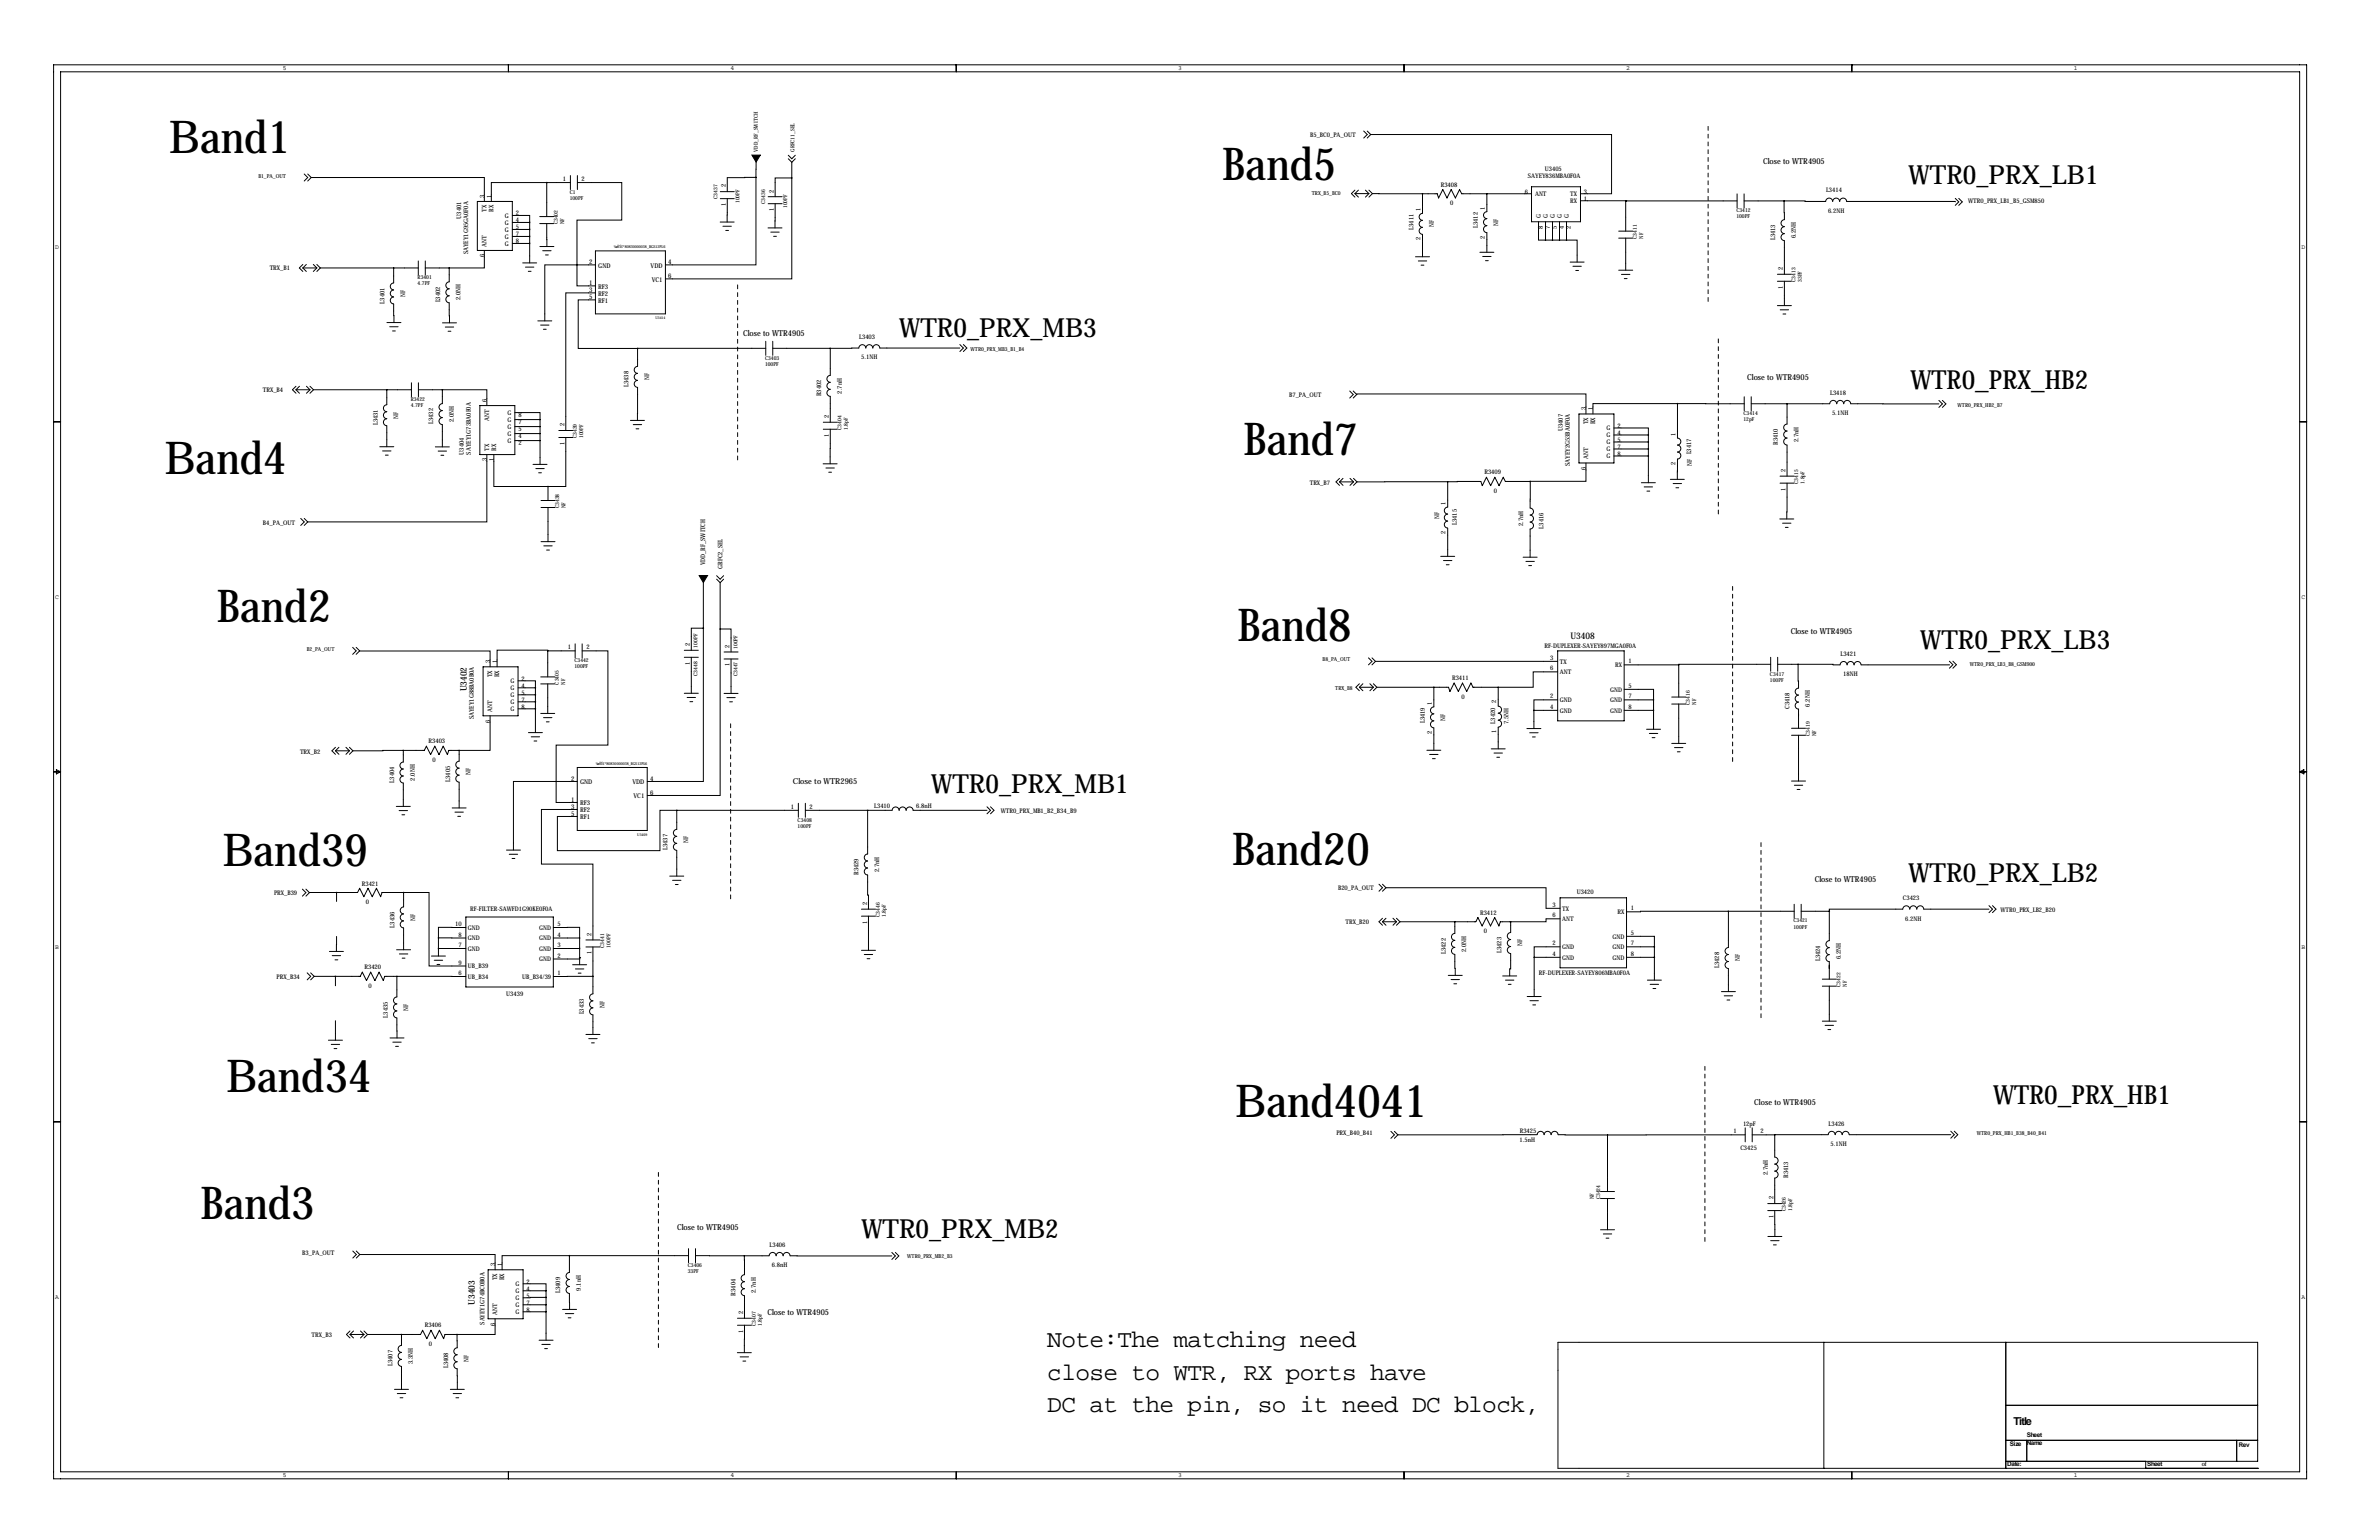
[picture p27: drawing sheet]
<svg xmlns="http://www.w3.org/2000/svg" width="864mm" height="559mm" viewBox="0 0 864 559" stroke-linecap="round" stroke-linejoin="round" font-family="sans-serif">
<defs><g id="words">
<g font-size="16.5">
<text x="61.3" y="55.6">Band1</text>
<text x="443.7" y="65.4">Band5</text>
<text x="451.4" y="165.2">Band7</text>
<text x="59.7" y="172">Band4</text>
<text x="78.7" y="225.7">Band2</text>
<text x="449.2" y="232.7">Band8</text>
<text x="80.7" y="314.4">Band39</text>
<text x="447.2" y="313.7">Band20</text>
<text x="82" y="396.1">Band34</text>
<text x="448.4" y="405.1">Band4041</text>
<text x="72.7" y="442.2">Band3</text>
</g>
<g font-size="9.6">
<text x="692.9" y="66.6">WTR0_PRX_LB1</text>
<text x="326.4" y="122.2">WTR0_PRX_MB3</text>
<text x="693.5" y="141.1">W</text>
<text x="701.2" y="141.1">TR0_PRX_HB2</text>
<text x="697.1" y="235.7">WTR0_PRX_LB3</text>
<text x="338.1" y="287.9">WTR0_PRX_MB1</text>
<text x="692.8" y="320.2">WTR0_PRX_LB2</text>
<text x="723.5" y="400.7">W</text>
<text x="731.2" y="400.7">TR0_PRX_HB1</text>
<text x="312.7" y="449.1">WTR0_PRX_MB2</text>
</g>
<g font-size="8.9">
<text x="380.2" y="488.9">Note:The matching need</text>
<text x="380.2" y="500.6">close to WTR, RX ports have</text>
<text x="380.2" y="512.3">DC at the pin, so it need DC block,</text>
</g>
<text font-size="4" x="730.9" y="517">Title</text>
<g font-size="3.3">
<text x="570.1" y="231.7">U3408</text>
<text x="169.5" y="250.8" transform="rotate(-90 169.5 250.8)">U3402</text>
<text x="172.4" y="473.5" transform="rotate(-90 172.4 473.5)">U3403</text>
</g>
<g font-size="3">
<text x="640" y="59.5">Close to W</text>
<text x="652.9" y="59.5">TR4905</text>
<text x="269.7" y="121.8">Close to W</text>
<text x="282.6" y="121.8">TR4905</text>
<text x="634.2" y="138">Close to W</text>
<text x="647.1" y="138">TR4905</text>
<text x="650" y="230">Close to W</text>
<text x="662.9" y="230">TR4905</text>
<text x="287.8" y="284.4">Close to WTR2965</text>
<text x="658.8" y="320">Close to W</text>
<text x="671.7" y="320">TR4905</text>
<text x="636.8" y="400.8">Close to W</text>
<text x="649.7" y="400.8">TR4905</text>
<text x="245.8" y="446.3">Close to W</text>
<text x="258.7" y="446.3">TR4905</text>
<text x="278.6" y="477.1">Close to W</text>
<text x="291.5" y="477.1">TR4905</text>
</g>
<g font-size="2.4">
<text x="213.9" y="95.9">2</text>
<text x="242.6" y="95.9">4</text>
<text x="217.2" y="97.2">GND</text>
<text x="236.2" y="97.2">VDD</text>
<text x="242.6" y="100.9">6</text>
<text x="213.9" y="106">3</text>
<text x="213.9" y="103.5">1</text>
<text x="217.2" y="107.4">RF2</text>
<text x="217.2" y="104.8">RF3</text>
<text x="236.6" y="102.3">VC1</text>
<text x="213.9" y="108.6">5</text>
<text x="217.2" y="109.9">RF1</text>
<text x="207.3" y="283.3">2</text>
<text x="210.6" y="284.7">GND</text>
<text x="229.6" y="284.7">VDD</text>
<text x="236" y="283.3">4</text>
<text x="207.3" y="293.5">3</text>
<text x="207.3" y="290.9">1</text>
<text x="210.6" y="292.3">RF3</text>
<text x="230" y="289.7">VC1</text>
<text x="236" y="288.4">6</text>
<text x="207.3" y="296">5</text>
<text x="210.6" y="297.4">RF1</text>
<text x="210.6" y="294.8">RF2</text>
</g>
<g font-size="2.3">
<text x="102.6" y="25.4">5</text>
<text x="265.2" y="25.4">4</text>
<text x="427.7" y="25.4">3</text>
<text x="590.3" y="25.4">2</text>
<text x="752.9" y="25.4">1</text>
<text x="475.6" y="49.6">B5_BC0_PA_OUT</text>
<text x="204.4" y="65.7">1</text>
<text x="211.1" y="65.7">2</text>
<text x="554.6" y="64.5">SAYEY836MBA0F0A</text>
<text x="560.8" y="61.9">U3405</text>
<text x="175.8" y="71.8" transform="rotate(-90 175.8 71.8)">3</text>
<text x="178.4" y="71.8" transform="rotate(-90 178.4 71.8)">1</text>
<text x="263.5" y="68" transform="rotate(-90 263.5 68)">2</text>
<text x="280.9" y="69.9" transform="rotate(-90 280.9 69.9)">2</text>
<text x="523" y="67.8">R3408</text>
<text x="553.5" y="70.3">6</text>
<text x="557.2" y="71.1">ANT</text>
<text x="570" y="71.1">TX</text>
<text x="575" y="70.3">3</text>
<text x="662.9" y="69.8">L3414</text>
<text x="176.6" y="76.9" transform="rotate(-90 176.6 76.9)">TX</text>
<text x="179.2" y="76.9" transform="rotate(-90 179.2 76.9)">RX</text>
<text x="263.5" y="74.8" transform="rotate(-90 263.5 74.8)">1</text>
<text x="280.9" y="76.6" transform="rotate(-90 280.9 76.6)">1</text>
<text x="515.6" y="76.7" transform="rotate(-90 515.6 76.7)">1</text>
<text x="526.5" y="74.5">0</text>
<text x="539" y="76" transform="rotate(-90 539 76)">1</text>
<text x="570" y="73.7">RX</text>
<text x="575" y="72.8">1</text>
<text x="663.6" y="77.3">6.2NH</text>
<text x="714.5" y="73.8">W</text>
<text x="716.3" y="73.8">TR0_PRX_LB1_B5_GSM850</text>
<text x="167.4" y="79.3" transform="rotate(-90 167.4 79.3)">U3401</text>
<text x="183.3" y="79">G</text>
<text x="183.3" y="81.5">G</text>
<text x="187.2" y="83.3">5</text>
<text x="187.2" y="78.2">2</text>
<text x="187.2" y="80.7">4</text>
<text x="513.1" y="83.4" transform="rotate(-90 513.1 83.4)">L3411</text>
<text x="520.5" y="82.5" transform="rotate(-90 520.5 82.5)">NF</text>
<text x="536.4" y="82.8" transform="rotate(-90 536.4 82.8)">L3412</text>
<text x="543.9" y="81.9" transform="rotate(-90 543.9 81.9)">NF</text>
<text x="559.3" y="79.2" transform="rotate(-90 559.3 79.2)">G</text>
<text x="560.1" y="82.9" transform="rotate(-90 560.1 82.9)">8</text>
<text x="561.8" y="79.2" transform="rotate(-90 561.8 79.2)">G</text>
<text x="562.6" y="82.9" transform="rotate(-90 562.6 82.9)">7</text>
<text x="564.4" y="79.2" transform="rotate(-90 564.4 79.2)">G</text>
<text x="565.2" y="82.9" transform="rotate(-90 565.2 82.9)">5</text>
<text x="566.9" y="79.2" transform="rotate(-90 566.9 79.2)">G</text>
<text x="567.7" y="82.9" transform="rotate(-90 567.7 82.9)">4</text>
<text x="569.5" y="79.2" transform="rotate(-90 569.5 79.2)">G</text>
<text x="570.3" y="82.9" transform="rotate(-90 570.3 82.9)">2</text>
<text x="176.6" y="89.6" transform="rotate(-90 176.6 89.6)">ANT</text>
<text x="183.3" y="89.1">G</text>
<text x="183.3" y="84.1">G</text>
<text x="183.3" y="86.6">G</text>
<text x="187.2" y="88.3">8</text>
<text x="187.2" y="85.8">7</text>
<text x="515.6" y="87.2" transform="rotate(-90 515.6 87.2)">2</text>
<text x="539" y="86.6" transform="rotate(-90 539 86.6)">2</text>
<text x="644.4" y="87.2" transform="rotate(-90 644.4 87.2)">L3413</text>
<text x="651.9" y="86.5" transform="rotate(-90 651.9 86.5)">6.2NH</text>
<text x="20.1" y="90.2">D</text>
<text x="170" y="92.3" transform="rotate(-90 170 92.3)">SAYEY1G95GA0F0A</text>
<text x="175.8" y="93.3" transform="rotate(-90 175.8 93.3)">6</text>
<text x="835.4" y="90.2">D</text>
<text x="97.9" y="98">TRX_B1</text>
<text x="647.2" y="98" transform="rotate(-90 647.2 98)">2</text>
<text x="147.1" y="107.7" transform="rotate(-90 147.1 107.7)">NF</text>
<text x="647.2" y="104.8" transform="rotate(-90 647.2 104.8)">1</text>
<text x="139.6" y="110.1" transform="rotate(-90 139.6 110.1)">L3401</text>
<text x="159.8" y="109.7" transform="rotate(-90 159.8 109.7)">L3402</text>
<text x="167.2" y="109" transform="rotate(-90 167.2 109)">2.0NH</text>
<text x="311.9" y="123">L3403</text>
<text x="312.6" y="130.4">5.1NH</text>
<text x="95.4" y="142.2">TRX_B4</text>
<text x="228.1" y="140.4" transform="rotate(-90 228.1 140.4)">L3438</text>
<text x="235.6" y="138" transform="rotate(-90 235.6 138)">NF</text>
<text x="298.1" y="143.8" transform="rotate(-90 298.1 143.8)">R3402</text>
<text x="305.5" y="142.8" transform="rotate(-90 305.5 142.8)">2.7nH</text>
<text x="468" y="144">B7_PA_OUT</text>
<text x="664.4" y="143.2">L3418</text>
<text x="176.7" y="145.9" transform="rotate(-90 176.7 145.9)">6</text>
<text x="575.7" y="148.9" transform="rotate(-90 575.7 148.9)">3</text>
<text x="578.3" y="148.9" transform="rotate(-90 578.3 148.9)">1</text>
<text x="137.1" y="154.3" transform="rotate(-90 137.1 154.3)">L3431</text>
<text x="144.6" y="151.9" transform="rotate(-90 144.6 151.9)">NF</text>
<text x="157.3" y="153.9" transform="rotate(-90 157.3 153.9)">L3432</text>
<text x="164.7" y="153.2" transform="rotate(-90 164.7 153.2)">2.0NH</text>
<text x="177.5" y="152.7" transform="rotate(-90 177.5 152.7)">ANT</text>
<text x="184.2" y="150.5">G</text>
<text x="184.2" y="155.6">G</text>
<text x="184.2" y="153.1">G</text>
<text x="188.2" y="151.3">8</text>
<text x="188.2" y="153.9">7</text>
<text x="204.9" y="154.7" transform="rotate(-90 204.9 154.7)">2</text>
<text x="300.9" y="151.7" transform="rotate(-90 300.9 151.7)">2</text>
<text x="576.5" y="154" transform="rotate(-90 576.5 154)">TX</text>
<text x="579.1" y="154" transform="rotate(-90 579.1 154)">RX</text>
<text x="587.1" y="155.3">2</text>
<text x="665.1" y="150.7">5.1NH</text>
<text x="184.2" y="160.7">G</text>
<text x="184.2" y="158.1">G</text>
<text x="188.2" y="156.4">5</text>
<text x="188.2" y="161.5">2</text>
<text x="188.2" y="158.9">4</text>
<text x="204.9" y="161.5" transform="rotate(-90 204.9 161.5)">1</text>
<text x="300.9" y="158.5" transform="rotate(-90 300.9 158.5)">1</text>
<text x="567.3" y="156.4" transform="rotate(-90 567.3 156.4)">U3407</text>
<text x="583.2" y="161.2">G</text>
<text x="583.2" y="156.1">G</text>
<text x="583.2" y="158.6">G</text>
<text x="587.1" y="160.4">5</text>
<text x="587.1" y="157.8">4</text>
<text x="608.2" y="158.2" transform="rotate(-90 608.2 158.2)">1</text>
<text x="645.4" y="161.5" transform="rotate(-90 645.4 161.5)">R3410</text>
<text x="652.9" y="160.5" transform="rotate(-90 652.9 160.5)">2.7nH</text>
<text x="168.4" y="164.9" transform="rotate(-90 168.4 164.9)">U3404</text>
<text x="170.9" y="164.9" transform="rotate(-90 170.9 164.9)">SAYEY1G73BA0F0A</text>
<text x="176.7" y="167.4" transform="rotate(-90 176.7 167.4)">3</text>
<text x="177.5" y="163.7" transform="rotate(-90 177.5 163.7)">TX</text>
<text x="179.3" y="167.4" transform="rotate(-90 179.3 167.4)">1</text>
<text x="180.1" y="163.7" transform="rotate(-90 180.1 163.7)">RX</text>
<text x="576.5" y="166.7" transform="rotate(-90 576.5 166.7)">ANT</text>
<text x="583.2" y="166.3">G</text>
<text x="583.2" y="163.7">G</text>
<text x="587.1" y="165.5">8</text>
<text x="587.1" y="162.9">7</text>
<text x="538.9" y="172.2">R3409</text>
<text x="569.9" y="169.2" transform="rotate(-90 569.9 169.2)">SAYEY2G53BA0F0A</text>
<text x="575.7" y="170.5" transform="rotate(-90 575.7 170.5)">6</text>
<text x="608.2" y="168.8" transform="rotate(-90 608.2 168.8)">2</text>
<text x="614.2" y="169.1" transform="rotate(-90 614.2 169.1)">NF L3417</text>
<text x="648.2" y="171.2" transform="rotate(-90 648.2 171.2)">2</text>
<text x="475.4" y="176">TRX_B7</text>
<text x="542.3" y="178.9">0</text>
<text x="648.2" y="178" transform="rotate(-90 648.2 178)">1</text>
<text x="524.8" y="183.2" transform="rotate(-90 524.8 183.2)">1</text>
<text x="95.5" y="190.4">B4_PA_OUT</text>
<text x="522.4" y="188.5" transform="rotate(-90 522.4 188.5)">NF</text>
<text x="528.9" y="190.5" transform="rotate(-90 528.9 190.5)">L3415</text>
<text x="552.9" y="191" transform="rotate(-90 552.9 191)">2.7nH</text>
<text x="560.4" y="191.8" transform="rotate(-90 560.4 191.8)">L3416</text>
<text x="256" y="193.2" transform="rotate(-90 256 193.2)">ITCH</text>
<text x="524.8" y="193.8" transform="rotate(-90 524.8 193.8)">2</text>
<text x="256" y="205.2" transform="rotate(-90 256 205.2)">VDD_RF_SW</text>
<text x="262.3" y="206.5" transform="rotate(-90 262.3 206.5)">GRFC2_SEL</text>
<text x="20.1" y="217.2">C</text>
<text x="835.4" y="217.2">C</text>
<text x="206.1" y="235.7">1</text>
<text x="212.9" y="235.7">2</text>
<text x="250.4" y="234.4" transform="rotate(-90 250.4 234.4)">2</text>
<text x="264.9" y="235.1" transform="rotate(-90 264.9 235.1)">2</text>
<text x="560.6" y="235.2">RF-DUPLEXER-SAYEY897MGA0F0A</text>
<text x="562.7" y="239.5">3</text>
<text x="668.1" y="237.9">L3421</text>
<text x="177.9" y="240.7" transform="rotate(-90 177.9 240.7)">3</text>
<text x="178.7" y="245.7" transform="rotate(-90 178.7 245.7)">TX</text>
<text x="180.4" y="240.7" transform="rotate(-90 180.4 240.7)">1</text>
<text x="181.2" y="245.7" transform="rotate(-90 181.2 245.7)">RX</text>
<text x="250.4" y="241.2" transform="rotate(-90 250.4 241.2)">1</text>
<text x="264.9" y="241.8" transform="rotate(-90 264.9 241.8)">1</text>
<text x="562.7" y="243.3">6</text>
<text x="566.2" y="240.8">TX</text>
<text x="566.2" y="244.6">ANT</text>
<text x="586.3" y="242.1">RX</text>
<text x="591.1" y="240.7">1</text>
<text x="669.1" y="245.4">18NH</text>
<text x="185.3" y="247.8">G</text>
<text x="185.3" y="250.4">G</text>
<text x="189.3" y="247">2</text>
<text x="189.3" y="249.6">4</text>
<text x="527.1" y="246.8">R3411</text>
<text x="584.5" y="250.9">GND</text>
<text x="591.1" y="249.6">5</text>
<text x="185.3" y="252.9">G</text>
<text x="185.3" y="255.5">G</text>
<text x="189.3" y="257.2">8</text>
<text x="189.3" y="252.1">5</text>
<text x="189.3" y="254.7">7</text>
<text x="519.7" y="255.7" transform="rotate(-90 519.7 255.7)">1</text>
<text x="530.6" y="253.5">0</text>
<text x="543.1" y="255.2" transform="rotate(-90 543.1 255.2)">2</text>
<text x="562.7" y="253.4">2</text>
<text x="562.7" y="257.3">4</text>
<text x="566.2" y="254.8">GND</text>
<text x="584.5" y="254.8">GND</text>
<text x="591.1" y="253.4">7</text>
<text x="591.1" y="257.3">8</text>
<text x="649.6" y="257.3" transform="rotate(-90 649.6 257.3)">C3418</text>
<text x="657" y="256.5" transform="rotate(-90 657 256.5)">6.2NH</text>
<text x="172.1" y="261.1" transform="rotate(-90 172.1 261.1)">SAYEY1G88BA0B0A</text>
<text x="177.9" y="262.2" transform="rotate(-90 177.9 262.2)">6</text>
<text x="178.7" y="258.5" transform="rotate(-90 178.7 258.5)">ANT</text>
<text x="185.3" y="258">G</text>
<text x="517.2" y="262.4" transform="rotate(-90 517.2 262.4)">L3419</text>
<text x="524.6" y="261.6" transform="rotate(-90 524.6 261.6)">NF</text>
<text x="542.8" y="262.6" transform="rotate(-90 542.8 262.6)">L3420</text>
<text x="547.6" y="262.8" transform="rotate(-90 547.6 262.8)">7.5NH</text>
<text x="566.2" y="258.6">GND</text>
<text x="584.5" y="258.6">GND</text>
<text x="155.6" y="269.7">R3403</text>
<text x="519.7" y="266.3" transform="rotate(-90 519.7 266.3)">2</text>
<text x="543.1" y="265.8" transform="rotate(-90 543.1 265.8)">1</text>
<text x="108.9" y="273.5">TRX_B2</text>
<text x="157" y="276.4">0</text>
<text x="170.8" y="281.3" transform="rotate(-90 170.8 281.3)">NF</text>
<text x="143.1" y="284" transform="rotate(-90 143.1 284)">L3404</text>
<text x="150.6" y="283.3" transform="rotate(-90 150.6 283.3)">2.0NH</text>
<text x="163.4" y="283.7" transform="rotate(-90 163.4 283.7)">L3405</text>
<text x="287.1" y="293.5">1</text>
<text x="293.9" y="293.5">2</text>
<text x="317.3" y="293.1">L3410</text>
<text x="332.5" y="293.3">6.8nH</text>
<text x="363.3" y="295.1">W</text>
<text x="365.1" y="295.1">TR0_PRX_MB1_B2_B34_B9</text>
<text x="242.4" y="308.4" transform="rotate(-90 242.4 308.4)">L3437</text>
<text x="249.8" y="306" transform="rotate(-90 249.8 306)">NF</text>
<text x="311.7" y="317.5" transform="rotate(-90 311.7 317.5)">R3429</text>
<text x="319.1" y="316.5" transform="rotate(-90 319.1 316.5)">2.7nH</text>
<text x="131.3" y="321.3">R3421</text>
<text x="485.7" y="322.9">B20_PA_OUT</text>
<text x="99.5" y="324.8">PRX_B39</text>
<text x="132.8" y="328">0</text>
<text x="314.8" y="328.4" transform="rotate(-90 314.8 328.4)">2</text>
<text x="563.6" y="329.1">3</text>
<text x="572.4" y="324.5">U3420</text>
<text x="690.7" y="326.6">C3423</text>
<text x="150.7" y="334.1" transform="rotate(-90 150.7 334.1)">NF</text>
<text x="170.7" y="330.5">RF-FILTER-SAW</text>
<text x="185.8" y="330.5">FD1G90KE0F0A</text>
<text x="314.8" y="335.1" transform="rotate(-90 314.8 335.1)">1</text>
<text x="488.4" y="335.4">TRX_B20</text>
<text x="537.3" y="331.9">R3412</text>
<text x="563.6" y="332.9">6</text>
<text x="567.1" y="330.4">TX</text>
<text x="567.1" y="334.2">ANT</text>
<text x="587.2" y="331.7">RX</text>
<text x="592" y="330.4">1</text>
<text x="691.6" y="334">6.2NH</text>
<text x="726.2" y="330.9">W</text>
<text x="728" y="330.9">TR0_PRX_LB2_B20</text>
<text x="143.2" y="336.6" transform="rotate(-90 143.2 336.6)">L3436</text>
<text x="165.2" y="336">10</text>
<text x="166.4" y="339.9">8</text>
<text x="169.9" y="341.2">GND</text>
<text x="169.9" y="337.4">GND</text>
<text x="195.8" y="341.2">GND</text>
<text x="195.8" y="337.4">GND</text>
<text x="202.4" y="339.9">4</text>
<text x="202.4" y="336">5</text>
<text x="214.7" y="339.5" transform="rotate(-90 214.7 339.5)">2</text>
<text x="538.7" y="338.6">0</text>
<text x="585.3" y="340.6">GND</text>
<text x="592" y="339.2">5</text>
<text x="20.1" y="344.2">B</text>
<text x="166.4" y="343.7">7</text>
<text x="169.9" y="345">GND</text>
<text x="195.8" y="345">GND</text>
<text x="202.4" y="343.7">3</text>
<text x="202.4" y="347.5">2</text>
<text x="214.7" y="346.3" transform="rotate(-90 214.7 346.3)">1</text>
<text x="524.8" y="346.2" transform="rotate(-90 524.8 346.2)">L3422</text>
<text x="532.3" y="345.5" transform="rotate(-90 532.3 345.5)">2.0NH</text>
<text x="545.1" y="345.9" transform="rotate(-90 545.1 345.9)">L3423</text>
<text x="552.5" y="343.4" transform="rotate(-90 552.5 343.4)">NF</text>
<text x="563.6" y="343.1">2</text>
<text x="563.6" y="346.9">4</text>
<text x="567.1" y="344.4">GND</text>
<text x="585.3" y="344.4">GND</text>
<text x="592" y="343.1">7</text>
<text x="592" y="346.9">8</text>
<text x="835.4" y="344.2">B</text>
<text x="132.3" y="351.7">R3420</text>
<text x="166.4" y="353.8">6</text>
<text x="166.4" y="350">9</text>
<text x="169.9" y="351.3">UB_B39</text>
<text x="195.8" y="348.8">GND</text>
<text x="202.4" y="353.8">1</text>
<text x="558.7" y="353.8">RF-DUPLEXER-SAYEY806MBA0F0A</text>
<text x="567.1" y="348.2">GND</text>
<text x="585.3" y="348.2">GND</text>
<text x="624.1" y="351.3" transform="rotate(-90 624.1 351.3)">L3428</text>
<text x="631.6" y="348.9" transform="rotate(-90 631.6 348.9)">NF</text>
<text x="660.8" y="348.8" transform="rotate(-90 660.8 348.8)">L3424</text>
<text x="668.2" y="348.1" transform="rotate(-90 668.2 348.1)">6.2NH</text>
<text x="100.4" y="355.2">PRX_B34</text>
<text x="133.7" y="358.4">0</text>
<text x="169.9" y="355.1">UB_B34</text>
<text x="189.6" y="355.1">UB_B34/39</text>
<text x="183.8" y="361.3">U3439</text>
<text x="219.4" y="365.7" transform="rotate(-90 219.4 365.7)">NF</text>
<text x="140.8" y="369.2" transform="rotate(-90 140.8 369.2)">L3435</text>
<text x="148.2" y="366.8" transform="rotate(-90 148.2 366.8)">NF</text>
<text x="211.9" y="368.1" transform="rotate(-90 211.9 368.1)">L3433</text>
<text x="485.1" y="411.8">PRX_B40_B41</text>
<text x="551.7" y="411.2">R3425</text>
<text x="629.3" y="411.3">1</text>
<text x="632.7" y="408.5">12pF</text>
<text x="639.1" y="411.3">2</text>
<text x="663.8" y="408.4">L3426</text>
<text x="551.6" y="414.3">1.5nH</text>
<text x="631.8" y="417.2">C3425</text>
<text x="664.5" y="415.9">5.1NH</text>
<text x="641.7" y="426.5" transform="rotate(-90 641.7 426.5)">2.7nH</text>
<text x="649.2" y="427.5" transform="rotate(-90 649.2 427.5)">R3413</text>
<text x="643.7" y="435.2" transform="rotate(-90 643.7 435.2)">2</text>
<text x="643.7" y="442" transform="rotate(-90 643.7 442)">1</text>
<text x="109.7" y="455.2">B3_PA_OUT</text>
<text x="279.3" y="452.4">L3406</text>
<text x="179.7" y="459.5" transform="rotate(-90 179.7 459.5)">3</text>
<text x="182.3" y="459.5" transform="rotate(-90 182.3 459.5)">1</text>
<text x="280.2" y="459.8">6.8nH</text>
<text x="180.5" y="464.5" transform="rotate(-90 180.5 464.5)">TX</text>
<text x="183.1" y="464.5" transform="rotate(-90 183.1 464.5)">RX</text>
<text x="187.2" y="466.6">G</text>
<text x="191.2" y="465.8">2</text>
<text x="20.1" y="471.2">A</text>
<text x="187.2" y="471.7">G</text>
<text x="187.2" y="469.2">G</text>
<text x="191.2" y="470.9">5</text>
<text x="191.2" y="468.4">4</text>
<text x="191.2" y="473.5">7</text>
<text x="203.4" y="469.2" transform="rotate(-90 203.4 469.2)">L3409</text>
<text x="210.9" y="468.4" transform="rotate(-90 210.9 468.4)">9.1nH</text>
<text x="267" y="470.1" transform="rotate(-90 267 470.1)">R3404</text>
<text x="274.4" y="469.2" transform="rotate(-90 274.4 469.2)">2.7nH</text>
<text x="835.4" y="471.2">A</text>
<text x="180.5" y="477.3" transform="rotate(-90 180.5 477.3)">ANT</text>
<text x="187.2" y="476.8">G</text>
<text x="187.2" y="474.3">G</text>
<text x="191.2" y="476">8</text>
<text x="269.7" y="476.8" transform="rotate(-90 269.7 476.8)">2</text>
<text x="113.1" y="485.1">TRX_B3</text>
<text x="154.2" y="481.7">R3406</text>
<text x="175.8" y="480.7" transform="rotate(-90 175.8 480.7)">SAYEY1G74BC0B0A</text>
<text x="179.7" y="481" transform="rotate(-90 179.7 481)">6</text>
<text x="269.7" y="483.6" transform="rotate(-90 269.7 483.6)">1</text>
<text x="155.6" y="488.4">0</text>
<text x="142.4" y="495.7" transform="rotate(-90 142.4 495.7)">L3407</text>
<text x="149.9" y="495" transform="rotate(-90 149.9 495)">3.3NH</text>
<text x="162.7" y="496.5" transform="rotate(-90 162.7 496.5)">L3408</text>
<text x="170.1" y="494.1" transform="rotate(-90 170.1 494.1)">NF</text>
<text x="735.7" y="521.5">Sheet</text>
<text x="729.6" y="524.7">Size</text>
<text x="735.7" y="524.4">Name</text>
<text x="812.7" y="524.9">Rev</text>
<text x="728.6" y="532">Date:</text>
<text x="779.4" y="532">Sheet</text>
<text x="799.2" y="532">of</text>
<text x="102.6" y="536">5</text>
<text x="265.2" y="536">4</text>
<text x="427.7" y="536">3</text>
<text x="590.3" y="536">2</text>
<text x="752.9" y="536">1</text>
</g>
<g font-size="2">
<text x="275.1" y="44.8" transform="rotate(-90 275.1 44.8)">ITCH</text>
<text x="275.1" y="55" transform="rotate(-90 275.1 55)">VDD_RF_SW</text>
<text x="288.4" y="55" transform="rotate(-90 288.4 55)">GRFC11_SEL</text>
<text x="93.8" y="64.4">B1_PA_OUT</text>
<text x="206.8" y="70.3">C1</text>
<text x="476.2" y="70.7">TRX_B5_BC0</text>
<text x="206.8" y="72.6">100PF</text>
<text x="260.4" y="72.1" transform="rotate(-90 260.4 72.1)">C3437</text>
<text x="268.4" y="73.7" transform="rotate(-90 268.4 73.7)">100PF</text>
<text x="277.8" y="74" transform="rotate(-90 277.8 74)">C3436</text>
<text x="285.8" y="75.5" transform="rotate(-90 285.8 75.5)">100PF</text>
<text x="630.3" y="77">C3412</text>
<text x="202.5" y="81.4" transform="rotate(-90 202.5 81.4)">C3402</text>
<text x="204.8" y="81.4" transform="rotate(-90 204.8 81.4)">NF</text>
<text x="630.3" y="79.2">100PF</text>
<text x="594.2" y="86.7" transform="rotate(-90 594.2 86.7)">C3411</text>
<text x="596.5" y="86.7" transform="rotate(-90 596.5 86.7)">NF</text>
<text x="151.6" y="101.3">R3401</text>
<text x="151.6" y="103.6">4.7PF</text>
<text x="651.8" y="102.3" transform="rotate(-90 651.8 102.3)">C3413</text>
<text x="654.1" y="102.3" transform="rotate(-90 654.1 102.3)">33PF</text>
<text x="277.7" y="130.5">C3403</text>
<text x="352.3" y="127.3">W</text>
<text x="353.9" y="127.3">TR0_PRX_MB3_B1_B4</text>
<text x="277.7" y="132.7">100PF</text>
<text x="149.1" y="145.5">R3422</text>
<text x="149.1" y="147.8">4.7PF</text>
<text x="710.6" y="147.5">W</text>
<text x="712.2" y="147.5">TR0_PRX_HB2_B7</text>
<text x="632.9" y="150.6">C3414</text>
<text x="632.9" y="152.9">12pF</text>
<text x="209.4" y="159" transform="rotate(-90 209.4 159)">C3439</text>
<text x="211.7" y="159" transform="rotate(-90 211.7 159)">100PF</text>
<text x="305.5" y="156" transform="rotate(-90 305.5 156)">C3404</text>
<text x="307.7" y="156" transform="rotate(-90 307.7 156)">1.8pF</text>
<text x="652.8" y="175.6" transform="rotate(-90 652.8 175.6)">C3415</text>
<text x="655.1" y="175.6" transform="rotate(-90 655.1 175.6)">1.8pF</text>
<text x="203" y="184.4" transform="rotate(-90 203 184.4)">C3438</text>
<text x="205.3" y="184.4" transform="rotate(-90 205.3 184.4)">NF</text>
<text x="111.4" y="236.2">B2_PA_OUT</text>
<text x="253.2" y="235" transform="rotate(-90 253.2 235)">100PF</text>
<text x="267.7" y="235.5" transform="rotate(-90 267.7 235.5)">100PF</text>
<text x="480.1" y="240">B8_PA_OUT</text>
<text x="208.5" y="240.2">C3442</text>
<text x="208.5" y="242.5">100PF</text>
<text x="253.2" y="245.3" transform="rotate(-90 253.2 245.3)">C3448</text>
<text x="267.7" y="245.4" transform="rotate(-90 267.7 245.4)">C3447</text>
<text x="642.5" y="245.1">C3417</text>
<text x="715.1" y="241.7">W</text>
<text x="716.6" y="241.7">TR0_PRX_LB3_B8_GSM900</text>
<text x="202.9" y="248.4" transform="rotate(-90 202.9 248.4)">C3405</text>
<text x="205.2" y="248.4" transform="rotate(-90 205.2 248.4)">NF</text>
<text x="484.7" y="250.2">TRX_B8</text>
<text x="642.5" y="247.4">100PF</text>
<text x="613.5" y="255.7" transform="rotate(-90 613.5 255.7)">C3416</text>
<text x="615.7" y="255.7" transform="rotate(-90 615.7 255.7)">NF</text>
<text x="656.9" y="267.1" transform="rotate(-90 656.9 267.1)">C3419</text>
<text x="659.2" y="267.1" transform="rotate(-90 659.2 267.1)">NF</text>
<text x="289.6" y="298.1">C3408</text>
<text x="289.6" y="300.4">100PF</text>
<text x="319.3" y="332.7" transform="rotate(-90 319.3 332.7)">C3446</text>
<text x="321.6" y="332.7" transform="rotate(-90 321.6 332.7)">1.8pF</text>
<text x="651.1" y="334.7">C3421</text>
<text x="651.1" y="337">100PF</text>
<text x="219.3" y="343.9" transform="rotate(-90 219.3 343.9)">C3441</text>
<text x="221.6" y="343.9" transform="rotate(-90 221.6 343.9)">100PF</text>
<text x="668.1" y="358.1" transform="rotate(-90 668.1 358.1)">C3422</text>
<text x="670.4" y="358.1" transform="rotate(-90 670.4 358.1)">NF</text>
<text x="717.6" y="411.9">W</text>
<text x="719.2" y="411.9">TR0_PRX_HB1_B38_B40_B41</text>
<text x="578.6" y="435.2" transform="rotate(-90 578.6 435.2)">NF</text>
<text x="580.9" y="435.2" transform="rotate(-90 580.9 435.2)">C3424</text>
<text x="648.3" y="439.5" transform="rotate(-90 648.3 439.5)">C3426</text>
<text x="650.6" y="439.5" transform="rotate(-90 650.6 439.5)">1.8pF</text>
<text x="249.7" y="459.7">C3406</text>
<text x="249.7" y="462">33PF</text>
<text x="329.3" y="456.4">W</text>
<text x="330.9" y="456.4">TR0_PRX_MB2_B3</text>
<text x="274.3" y="481.1" transform="rotate(-90 274.3 481.1)">C3407</text>
<text x="276.6" y="481.1" transform="rotate(-90 276.6 481.1)">1.8pF</text>
</g>
<g font-size="1.4">
<text x="222.9" y="90">¼æÈÝ£º80830000038_BGS12PL6</text>
<text x="216.3" y="277.5">¼æÈÝ£º80830000038_BGS12PL6</text>
</g>
<g font-size="1.3">
<text x="237.9" y="115.8">U3414</text>
<text x="231.3" y="303.2">U3409</text>
</g>
</g></defs>
<g fill="none" stroke="#000" stroke-width=".36">
<path d="M19.5 23.5h817.8v513.1h-817.8zM22 26.1h812.8v508h-812.8zM184.6 23.5v2.6M347.1 23.5v2.6M509.7 23.5v2.6M672.2 23.5v2.6M274.5 58.8l-.1 5.6M286.2 56.3l1.2 1.3 1.3-1.3M286.2 57.6l1.2 1.3M287.4 58.9v5.7M288.7 57.6l-1.3 1.3M495 47.5l1.3 1.3-1.3 1.3"/>
<path d="M496.3 47.5l1.3 1.3M497.6 48.8h87.4v21.5h-11.3M497.6 48.8l-1.3 1.3M110.4 63.1l1.3 1.3-1.3 1.3M111.7 63.1l1.3 1.3M113 64.4h62.8v8.7M113 64.4l-1.3 1.3M173.3 73.1h12.7v17.8h-12.7zM186 78.2h6.3v2.5M195.9 78.6h5.1M198.5 66.2h-20.1v6.9M198.5 66.2v12.4"/>
<path d="M198.5 66.2h8.6M207.1 63.7v5.1M209.6 66.2h16.1v13.7h-16.3v23.8h6.8M209.6 63.7v5.1M261.5 72.1h5M261.5 69.5h5M264 72.1v8.5M274.4 64.4l-10.4 .1v5M274.4 64.4v31.7h-32.8M278.8 73.9h5.1M278.8 71.4h5.1M281.4 73.9l-.1 8.8"/>
<path d="M287.4 64.6h-6v6.8M287.4 64.6v36.6h-45.8M491.8 69l-1.2 1.3 1.2 1.2M491.8 70.3l1.3 1.2M491.8 70.3h5.1M493.1 69l-1.3 1.3M495.7 69l1.2 1.3M496.9 69l1.3 1.3M496.9 70.3l-1.2 1.2M498.2 70.3h18.2M498.2 70.3l-1.3 1.2M516.4 70.3v7.1a1.27 1.27 0 0 0-1.2 1.3 1.27 1.27 0 0 0 1.2 1.3 1.27 1.27 0 0 0-1.2 1.2 1.27 1.27 0 0 0 1.2 1.3 1.27 1.27 0 0 0-1.2 1.3 1.27 1.27 0 0 0 1.2 1.2v8.2"/>
<path d="M516.4 70.3h5.3l.5 1.5 1.5-3 1.6 3 1.5-3 1.5 3 1.5-3 .8 1.5h25.4M539.7 76.8a1.27 1.27 0 0 0-1.2 1.3 1.27 1.27 0 0 0 1.2 1.2 1.27 1.27 0 0 0-1.2 1.3 1.27 1.27 0 0 0 1.2 1.3 1.27 1.27 0 0 0-1.2 1.3 1.27 1.27 0 0 0 1.2 1.2M539.8 70.3v6.5M556 67.8h17.7v12.7h-17.7zM573.7 72.8l16.7 .1M590.4 72.9h-.3v11M590.4 72.9h40.2M630.6 70.4v5M633.1 70.4v5M633.1 72.9h14.5M647.6 72.9l.2 6.8a1.27 1.27 0 0 0-1.3 1.3 1.27 1.27 0 0 0 1.2 1.2M647.6 72.9l15.1 .2"/>
<path d="M662.7 73.1a1.27 1.27 0 0 1 1.3-1.2 1.27 1.27 0 0 1 1.3 1.2M665.3 73.1a1.27 1.27 0 0 1 1.3-1.2 1.27 1.27 0 0 1 1.2 1.2M667.8 73.1a1.27 1.27 0 0 1 1.3-1.2 1.27 1.27 0 0 1 1.3 1.2l39.4 .2M709.8 72l1.2 1.3-1.2 1.2M711 72l1.3 1.3-1.3 1.2M109.9 97.2h5.1M109.9 96l-1.2 1.2 1.2 1.3M109.9 97.2l1.3 1.3M111.2 96l-1.3 1.2M113.7 96l1.3 1.2M115 96l1.3 1.2M115 97.2l-1.3 1.3"/>
<path d="M116.3 97.2h35.5M116.3 97.2l-1.3 1.3M142.9 97.2v5.5a1.27 1.27 0 0 0-1.2 1.2 1.27 1.27 0 0 0 1.2 1.3M151.8 94.7v5.1M154.4 94.7v5.1M154.4 97.2h8.7M163.1 97.2v5.1a1.27 1.27 0 0 0-1.3 1.2 1.27 1.27 0 0 0 1.3 1.3 1.27 1.27 0 0 0-1.3 1.3 1.27 1.27 0 0 0 1.3 1.2 1.27 1.27 0 0 0-1.3 1.3 1.27 1.27 0 0 0 1.3 1.3l.1 7.2M175.8 90.9v6.3h-12.7M186 88.3h6.3M186 83.3h6.3M186 80.7h6.3M186 85.8h6.3"/>
<path d="M189.7 95.4h5.1M190.8 96.9h3M191.8 98.5h1M192.3 80.7v14.7M195.9 81.1h5.1M196 89.5h5.1M197 91h3.1M198 92.5h1M198.5 81.1v8.4M216.2 96.1h-18.4v20.3M216.2 91h25.4v22.9h-25.4zM261.4 80.6h5.1"/>
<path d="M262.4 82.1h3.1M263.4 83.6h1.1M278.8 82.7h5.1M279.8 84.2h3.1M280.8 85.8h1M513.8 93.2h5.1M514.9 94.7h3M515.9 96.2h1M537.2 91.5h5.1M538.2 93.1h3.1M539.2 94.6h1.1M539.8 84.4v7.1"/>
<path d="M558.5 80.5v6.6h2.5M561 80.5v6.6M561 87.1h7.7M563.6 80.5v6.6M566.1 80.5v6.6M568.7 87.1h3.8v8M568.7 80.5v6.6M570 95.1h5.1M571 96.6h3M572 98.1h1M587.6 86.4h5.1M587.6 83.9h5.1"/>
<path d="M587.6 98h5.1M588.6 99.6h3.1M590.1 86.4v11.6M645.2 99.5h5.1M647.8 84.8a1.27 1.27 0 0 0-1.3 1.2 1.27 1.27 0 0 0 1.2 1.3M647.8 82.2a1.27 1.27 0 0 0-1.3 1.3 1.27 1.27 0 0 0 1.2 1.3M647.8 87.3v12.2M140.5 117h5M141.5 118.6h3M142.9 107.7a1.27 1.27 0 0 0-1.2 1.3 1.27 1.27 0 0 0 1.2 1.3M142.9 105.2a1.27 1.27 0 0 0-1.2 1.3 1.27 1.27 0 0 0 1.2 1.2M142.9 110.3l.1 6.7"/>
<path d="M160.6 117.1h5.1M161.6 118.7h3.1M195.2 116.4h5.1M196.2 118h3.1M197.3 119.5h1M216.2 106.3h-10.8v49.9M216.2 108.8h-6.3v17.6h21.5M589.6 101.1h1.1M645.2 102.1h5.1M645.2 110.9h5.1M646.2 112.4h3.1M647.2 113.9h1.1"/>
<path d="M647.8 102.1v8.8M142.5 120.1h1M149.4 138.9v5.1M151.9 138.9v5.1M162.7 120.2h1M231.4 126.4v6.5a1.27 1.27 0 0 0-1.2 1.3 1.27 1.27 0 0 0 1.2 1.3 1.27 1.27 0 0 0-1.2 1.3 1.27 1.27 0 0 0 1.2 1.2 1.27 1.27 0 0 0-1.2 1.3 1.27 1.27 0 0 0 1.2 1.3v12M278 126.4h-46.6M278 123.9v5M280.5 123.9v5M280.5 126.4h20.9M301.4 126.4v9.8a1.27 1.27 0 0 0-1.2 1.3 1.27 1.27 0 0 0 1.2 1.2 1.27 1.27 0 0 0-1.2 1.3 1.27 1.27 0 0 0 1.2 1.3 1.27 1.27 0 0 0-1.2 1.2 1.27 1.27 0 0 0 1.2 1.3v9.4M311.8 126.3l-10.4 .1"/>
<path d="M311.8 126.3a1.27 1.27 0 0 1 1.2-1.2 1.27 1.27 0 0 1 1.3 1.2M314.3 126.3a1.27 1.27 0 0 1 1.3-1.2 1.27 1.27 0 0 1 1.2 1.2M316.8 126.3a1.27 1.27 0 0 1 1.3-1.2 1.27 1.27 0 0 1 1.3 1.2h29M348.4 125l1.3 1.3-1.3 1.3M349.7 125l1.3 1.3-1.3 1.3M19.5 153.1h2.5M107.4 141.4h5.1M107.4 140.2l-1.2 1.2 1.2 1.3M107.4 141.4l1.3 1.3M108.7 140.2l-1.3 1.2M111.3 140.2l1.2 1.2M112.5 140.2l1.3 1.2"/>
<path d="M112.5 141.4l-1.2 1.3M113.8 141.4h35.6M113.8 141.4l-1.3 1.3M140.4 141.4v5.5a1.27 1.27 0 0 0-1.2 1.2 1.27 1.27 0 0 0 1.2 1.3 1.27 1.27 0 0 0-1.2 1.3 1.27 1.27 0 0 0 1.2 1.2 1.27 1.27 0 0 0-1.2 1.3 1.27 1.27 0 0 0 1.2 1.3v7.6M151.9 141.4h8.7M160.6 141.4v5.1a1.27 1.27 0 0 0-1.2 1.2 1.27 1.27 0 0 0 1.2 1.3 1.27 1.27 0 0 0-1.2 1.3 1.27 1.27 0 0 0 1.2 1.2 1.27 1.27 0 0 0-1.2 1.3 1.27 1.27 0 0 0 1.2 1.3v8.1M160.6 141.4h16.1v5.8M174.2 147.2h12.7v17.7h-12.7zM186.9 149.7h9.1v2.5M186.9 154.8h9.1M186.9 159.9h9.1M186.9 157.3h9.1"/>
<path d="M186.9 152.2h9.1M196 152.2v16.3M202.8 158.8h5.1M202.8 156.2h5.1M205.4 158.8v17.7h-6.5M228.9 152.6h5M229.9 154.1h3M230.9 155.6h1M298.9 155.8h5M298.9 153.2h5M301.4 155.8l-.1 12.5M490 141.9l1.2 1.3-1.2 1.2"/>
<path d="M491.2 141.9l1.3 1.3M492.5 143.2v-.2h83.2v7.2M492.5 143.2l-1.3 1.2M573.2 150.2h12.7v17.8h-12.7zM585.9 155.3h12.5v2.5M585.9 157.8h12.5M598.4 157.8v17.4M608.9 146.5l.1 12.5a1.27 1.27 0 0 1 1.2 1.2 1.27 1.27 0 0 1-1.3 1.3M608.9 146.5h24.3M608.9 146.5h-30.6v3.7M633.2 144v5M635.7 146.5h28.5a1.27 1.27 0 0 1 1.3-1.2 1.27 1.27 0 0 1 1.2 1.2 1.27 1.27 0 0 1 1.3-1.2 1.27 1.27 0 0 1 1.3 1.2 1.27 1.27 0 0 1 1.3-1.2 1.27 1.27 0 0 1 1.2 1.2l32 .1"/>
<path d="M635.7 144v5M648.7 159a1.27 1.27 0 0 0-1.2 1.2 1.27 1.27 0 0 0 1.2 1.3v11.3M648.7 156.4a1.27 1.27 0 0 0-1.2 1.3 1.27 1.27 0 0 0 1.2 1.3M648.7 146.5v7.4a1.27 1.27 0 0 0-1.2 1.2 1.27 1.27 0 0 0 1.2 1.3M703.8 145.3l1.3 1.3-1.3 1.2M705.1 145.3l1.3 1.3-1.3 1.2M834.8 153.1h2.5M137.9 162.1h5.1M138.9 163.6h3M139.9 165.2h1M158 162.2h5.1M159.1 163.7h3"/>
<path d="M160.1 165.2h1M176.7 164.9v24.5h-65M179.3 164.9v11.6h19.6M193.5 168.5h5.1M194.5 170h3.1M195.5 171.6h1M198.9 176.5h.1M198.9 176.5v5.1M298.8 168.3h5.1M299.8 169.8h3.1M300.8 171.3h1.1M486.3 173.6l-1.3 1.3 1.3 1.2"/>
<path d="M486.3 174.9l1.2 1.2M486.3 174.9h5M487.5 173.6l-1.2 1.3M490.1 173.6l1.2 1.3M491.3 173.6l1.3 1.3M491.3 174.9l-1.2 1.2M492.6 174.9l-1.3 1.2M525.5 174.8v9.2a1.27 1.27 0 0 0-1.2 1.3 1.27 1.27 0 0 0 1.2 1.2 1.27 1.27 0 0 0-1.2 1.3 1.27 1.27 0 0 0 1.2 1.3 1.27 1.27 0 0 0-1.2 1.2 1.27 1.27 0 0 0 1.2 1.3v10.3M525.5 174.8l-32.9 .1M555.5 174.7l-.1 9.7M555.5 174.7h-9l-.8-1.5-1.5 3-1.6-3-1.5 3-1.5-3-1.5 3-.5-1.5-12.1 .1M575.7 168v6.7h-20.2"/>
<path d="M585.9 165.5h12.5M585.9 160.4h12.5M585.9 162.9h12.5M595.8 175.2h5.1M596.8 176.7h3.1M597.9 178.2h1M606.3 173.9h5.1M607.4 175.5h3M608.4 177h1M609 161.5a1.27 1.27 0 0 1 1.2 1.3 1.27 1.27 0 0 1-1.3 1.2 1.27 1.27 0 0 1 1.3 1.3 1.27 1.27 0 0 1-1.3 1.3v7.3M646.2 175.3h5.1M646.2 172.8h5.1"/>
<path d="M648.7 175.3l-.1 13M109.2 188.1l1.2 1.3-1.2 1.3M110.4 188.1l1.3 1.3M111.7 189.4l-1.3 1.3M196.4 184.1h5.1M196.4 181.6h5.1M196.4 196.5h5.1M197.4 198.1h3.1M198.4 199.6h1M198.9 184.1v12.4M555.5 189.4a1.27 1.27 0 0 1 1.2 1.3 1.27 1.27 0 0 1-1.3 1.3v10.2M555.5 186.9a1.27 1.27 0 0 1 1.2 1.3 1.27 1.27 0 0 1-1.3 1.2"/>
<path d="M555.5 184.4a1.27 1.27 0 0 1 1.2 1.2 1.27 1.27 0 0 1-1.3 1.3M646.1 188.3h5.1M647.1 189.8h3M648.1 191.4h1M255.3 211.4v16.5M260.1 208.9l1.3 1.3 1.3-1.3M260.1 210.2l1.3 1.2M261.4 211.4v16.8M262.7 210.2l-1.3 1.2M523 201.9h5.1M524 203.4h3M525 204.9h1"/>
<path d="M552.9 202.2h5.1M553.9 203.7h3.1M554.9 205.2h1.1M128 234.9l1.3 1.3-1.3 1.2M129.3 234.9l1.3 1.3M130.6 236.2h47.3v5.8M130.6 236.2l-1.3 1.2M198.8 236.2v-.3h-18.4v6.1M198.8 236.2h10M198.8 236.2v9.4M208.8 233.6v5.1M211.3 236.2h9.4v34.2h-18.8v20.8h7.6"/>
<path d="M211.3 233.6v5.1M248.4 238.5h5.1M248.4 236h5.1M251 238.5v13.1M255.3 227.9v55.7h-20.4M255.3 227.9h-4.3v8.1M261.4 228.2v60.4h-26.5M261.4 228.2h4v8.4M262.8 239.1h5.1M262.8 236.6h5.1M265.4 239.1v12.5M496.8 238.7l1.2 1.3-1.2 1.2"/>
<path d="M498 238.7l1.3 1.3M499.3 240h66.2M499.3 240l-1.3 1.2M565.5 236.2h24.1v25.4h-24.1zM642.8 238.5v5.1M645.3 238.5v5.1M707.6 239.9l1.3 1.3-1.3 1.3M708.9 239.9l1.3 1.3-1.3 1.3M175.4 242h12.7v17.7h-12.7zM177.9 259.7v12.6h-11.2M188.1 247h6.3v2.6M188.1 257.2h6.3"/>
<path d="M188.1 252.1h6.3M188.1 249.6h6.3M188.1 254.7h6.3M194.4 249.6v16.2M196.3 248.2h5.1M196.3 245.6h5.1M196.3 258.9h5.1M198.8 248.2v10.7M248.4 251.6h5.1M249.4 253.1h3.1M250.4 254.6h1.1M262.8 251.6h5.1"/>
<path d="M263.9 253.1h3M264.9 254.7h1M493.5 249.4h5.1M493.5 248.1l-1.3 1.3 1.3 1.2M493.5 249.4l1.2 1.2M494.7 248.1l-1.2 1.3M497.3 248.1l1.3 1.3M498.6 248.1l1.2 1.3M498.6 249.4l-1.3 1.2M499.8 249.4h26l.5 1.5 1.6-3 1.5 3 1.5-3 1.5 3 1.6-3 .7 1.5h9.2M499.8 249.4l-1.2 1.2M520.5 249.4v7.1a1.27 1.27 0 0 0-1.2 1.3 1.27 1.27 0 0 0 1.2 1.2 1.27 1.27 0 0 0-1.2 1.3 1.27 1.27 0 0 0 1.2 1.3 1.27 1.27 0 0 0-1.2 1.2 1.27 1.27 0 0 0 1.2 1.3v8.1"/>
<path d="M543.9 249.4v6.8a1.27 1.27 0 0 1 1.2 1.3 1.27 1.27 0 0 1-1.2 1.3 1.27 1.27 0 0 1 1.2 1.2 1.27 1.27 0 0 1-1.2 1.3 1.27 1.27 0 0 1 1.2 1.3 1.27 1.27 0 0 1-1.2 1.3v7.8M556.8 257.8h8.7M556.8 257.8v6.6M565.5 253.9h-8.7v3.9M565.5 243.8h-8.9v5.6h-12.7M589.6 250.1h10.7v3.8M589.6 241.2h19.8M589.6 253.9h10.7M589.6 257.8h10.7M600.3 253.9v10.7M606.9 255.5h5M606.9 252.9h5"/>
<path d="M609.4 241.2v11.7M609.4 255.5v14.2M642.8 241h-33.4v.2M645.3 241h7.4M652.7 241l15.3 .2a1.27 1.27 0 0 1 1.2-1.2 1.27 1.27 0 0 1 1.3 1.2 1.27 1.27 0 0 1 1.3-1.2 1.27 1.27 0 0 1 1.2 1.2 1.27 1.27 0 0 1 1.3-1.2 1.27 1.27 0 0 1 1.3 1.2h32M652.7 241l.2 8.7a1.27 1.27 0 0 0-1.2 1.3 1.27 1.27 0 0 0 1.2 1.2 1.27 1.27 0 0 0-1.2 1.3 1.27 1.27 0 0 0 1.2 1.3 1.27 1.27 0 0 0-1.2 1.2 1.27 1.27 0 0 0 1.2 1.3v7M20.5 279.3l1.5 .8-1.5 .7zM121.8 271.2l-1.3 1.2 1.3 1.3M121.8 272.4l1.2 1.3M121.8 272.4h5M123 271.2l-1.2 1.2M125.6 271.2l1.2 1.2"/>
<path d="M126.8 271.2l1.3 1.2M126.8 272.4l-1.2 1.3M128.1 272.4l-1.3 1.3M146.4 272.3v4.2a1.27 1.27 0 0 0-1.2 1.3 1.27 1.27 0 0 0 1.2 1.2 1.27 1.27 0 0 0-1.2 1.3 1.27 1.27 0 0 0 1.2 1.3 1.27 1.27 0 0 0-1.2 1.2 1.27 1.27 0 0 0 1.2 1.3v8.5M146.4 272.3l-18.3 .1M146.4 272.3h7.6l.8-1.5 1.5 3 1.5-3 1.6 3 1.5-3 1.5 3 .5-1.5h3.8M166.7 278.7a1.27 1.27 0 0 0-1.2 1.3 1.27 1.27 0 0 0 1.2 1.3M166.7 272.3v3.9a1.27 1.27 0 0 0-1.2 1.3 1.27 1.27 0 0 0 1.2 1.2M191.8 265.8h5.1M192.8 267.4h3.1M193.9 268.9h1M197.3 260.4h3.1"/>
<path d="M198.3 261.9h1M209.5 278.5h25.4v22.8h-25.4zM518 272.2h5M519 273.8h3M520 275.3h1M541.3 271.7h5.1M542.3 273.3h3.1M543.4 274.8h1M554.3 264.4h5.1M555.3 265.9h3M556.3 267.4h1M597.7 264.6h5.1"/>
<path d="M598.7 266.1h3.1M599.7 267.7h1.1M606.9 269.7h5M607.9 271.3h3M608.9 272.8h1M650.3 266.8h5.1M650.3 264.3h5.1M652.9 266.8v16.6M19.5 280.1h2.5M143.9 292.6h5M144.9 294.1h3M145.9 295.7h1"/>
<path d="M164.1 293.2h5.1M165.2 294.7h3M166.2 296.2h1M166.7 281.3a1.27 1.27 0 0 0-1.2 1.2 1.27 1.27 0 0 0 1.2 1.3M166.7 283.8v9.4M209.5 293.7h-13v19.8h18.7v27.6M209.5 283.6h-23.1v24.9M245.7 294v6.9a1.27 1.27 0 0 0-1.3 1.3 1.27 1.27 0 0 0 1.3 1.3 1.27 1.27 0 0 0-1.3 1.3 1.27 1.27 0 0 0 1.3 1.2 1.27 1.27 0 0 0-1.3 1.3 1.27 1.27 0 0 0 1.3 1.3v9.3M245.7 294h-6.1v14.7h-37.3v-12.4h7.2M245.7 294h44.1M289.8 291.5v5.1M292.4 291.5v5.1"/>
<path d="M292.4 294h31.4M315 294v15.9a1.27 1.27 0 0 0-1.3 1.2 1.27 1.27 0 0 0 1.2 1.3M323.9 294a1.27 1.27 0 0 1 1.2-1.2 1.27 1.27 0 0 1 1.3 1.2M326.4 294a1.27 1.27 0 0 1 1.3-1.2 1.27 1.27 0 0 1 1.2 1.2 1.27 1.27 0 0 1 1.3-1.2 1.27 1.27 0 0 1 1.3 1.2h26.8M358.3 292.8l1.3 1.2-1.3 1.3M359.6 292.8l1.2 1.2-1.2 1.3M650.3 283.4h5.1M651.4 284.9h3M652.4 286.5h1M834.8 280.1h2.5M834.8 280.1l1.5-.8v1.5zM183.8 308.5h5.1"/>
<path d="M184.9 310h3M185.9 311.5h1M243.1 317.9h5.1M244.1 319.4h3.1M315 315a1.27 1.27 0 0 0-1.3 1.2 1.27 1.27 0 0 0 1.2 1.3M315 312.4a1.27 1.27 0 0 0-1.3 1.3 1.27 1.27 0 0 0 1.2 1.3M315 317.5l.3 12.4M109.8 322.6l1.2 1.3-1.2 1.3M111 322.6l1.3 1.3M112.3 323.9l-1.3 1.3M122.2 339.8l-.1 5.4M122.2 323.8l-9.9 .1"/>
<path d="M122.2 323.8h7.6l.8-1.5 1.5 3.1 1.5-3.1 1.5 3.1 1.6-3.1 1.5 3.1 .5-1.6h7.8M122.2 323.8v3.3M146.5 323.8v5.3a1.27 1.27 0 0 0-1.2 1.3 1.27 1.27 0 0 0 1.2 1.2 1.27 1.27 0 0 0-1.2 1.3 1.27 1.27 0 0 0 1.2 1.3 1.27 1.27 0 0 0-1.2 1.2 1.27 1.27 0 0 0 1.2 1.3v7.9M146.5 323.8h9.3v26.7h13.3M169.1 336.5h-9.9v3.8M169.1 332.7h31.8v25.4h-31.8zM200.9 336.5h9.5v3.9M245.2 321h1M312.7 329.9h5.1M312.7 332.4h5.1M315.3 332.4v12.4M500.6 320.9l1.3 1.2-1.3 1.3"/>
<path d="M501.9 334.5h5M501.9 333.2l-1.3 1.3 1.3 1.2M501.9 334.5l1.2 1.2M501.9 320.9l1.2 1.2M503.1 322.1h58.1v7.5h5.1M503.1 333.2l-1.2 1.3M503.1 322.1l-1.2 1.3M505.7 333.2l1.2 1.3M506.9 333.2l1.3 1.3M506.9 334.5l-1.2 1.2M508.2 334.5h27.5l.8-1.6 1.5 3.1 1.5-3.1 1.6 3.1 1.5-3.1 1.5 3.1 .5-1.5h3.8M508.2 334.5l-1.3 1.2"/>
<path d="M528.1 334.5v4.2a1.27 1.27 0 0 0-1.2 1.3 1.27 1.27 0 0 0 1.2 1.2 1.27 1.27 0 0 0-1.2 1.3 1.27 1.27 0 0 0 1.2 1.3 1.27 1.27 0 0 0-1.2 1.2 1.27 1.27 0 0 0 1.2 1.3l.2 7.6M548.4 334.5v3.9a1.27 1.27 0 0 0-1.2 1.2 1.27 1.27 0 0 0 1.2 1.3M566.3 333.4h-5.1v1.1h-12.8M566.3 325.8h24.1v25.4h-24.1zM590.4 339.8h10.2v3.8M627.4 330.7v13.1a1.27 1.27 0 0 0-1.2 1.3 1.27 1.27 0 0 0 1.2 1.3M627.4 330.7l-37 .2M627.4 330.7h23.9M651.3 328.1v5.1M653.8 328.1v5.1M653.8 330.7h10.3M664.1 330.7v10.6a1.27 1.27 0 0 0-1.3 1.3 1.27 1.27 0 0 0 1.3 1.3 1.27 1.27 0 0 0-1.3 1.2 1.27 1.27 0 0 0 1.3 1.3 1.27 1.27 0 0 0-1.3 1.3 1.27 1.27 0 0 0 1.2 1.2l.1 6.4"/>
<path d="M722 329.9h-23.7a1.27 1.27 0 0 0-1.2-1.2 1.27 1.27 0 0 0-1.3 1.2 1.27 1.27 0 0 0-1.3-1.2 1.27 1.27 0 0 0-1.2 1.2 1.27 1.27 0 0 0-1.3-1.2 1.27 1.27 0 0 0-1.3 1.2h-26.6v.8M722 328.6l1.3 1.3-1.3 1.3M723.3 328.6l1.3 1.3-1.3 1.3M111.5 353l1.3 1.3-1.3 1.2M112.8 353l1.2 1.3M114 354.3h16.8l.7-1.5 1.5 3 1.6-3 1.5 3 1.5-3 1.5 3 .5-1.5h4.5M114 354.3l-1.2 1.2M119.6 345.2h5.1M120.6 346.8h3M121.6 348.3h1M121.8 354.3v3.4M144 344.6h5"/>
<path d="M144.1 354.3v7.4a1.27 1.27 0 0 0-1.3 1.3 1.27 1.27 0 0 0 1.3 1.3 1.27 1.27 0 0 0-1.3 1.3 1.27 1.27 0 0 0 1.3 1.2 1.27 1.27 0 0 0-1.3 1.3 1.27 1.27 0 0 0 1.3 1.3v7.2M144.1 354.3h25M145 346.2h3M146 347.7h1M156.6 346.9h5.1M157.6 348.4h3.1M158.6 350h1.1M159.2 340.3l9.9 .1M159.2 344.2h9.9M159.2 340.3v6.6M200.9 344.2h9.5M200.9 340.4h9.5"/>
<path d="M207.9 350.1h5.1M208.9 351.6h3M209.9 353.1h1M210.4 347.5v.5h-9.5M210.4 347.5h.1M210.4 340.4v9.7M212.7 343.6h5.1M212.7 341.1h5.1M215.2 343.6v17a1.27 1.27 0 0 0-1.2 1.3 1.27 1.27 0 0 0 1.2 1.3 1.27 1.27 0 0 0-1.2 1.2 1.27 1.27 0 0 0 1.2 1.3 1.27 1.27 0 0 0-1.2 1.3 1.27 1.27 0 0 0 1.2 1.2v7.2M215.2 354.3h-14.3M312.7 344.8h5.1M313.7 346.4h3.1"/>
<path d="M314.8 347.9h1M525.7 353.9h5.1M526.7 355.4h3.1M527.8 357h1M545.5 354.1h5.1M546.5 355.7h3.1M547.5 357.2h1M548.4 343.5a1.27 1.27 0 0 0-1.2 1.2 1.27 1.27 0 0 0 1.2 1.3M548.4 340.9a1.27 1.27 0 0 0-1.2 1.3 1.27 1.27 0 0 0 1.2 1.3M548.4 346v5.6h-.4v2.5M556.9 347.4h9.4M556.9 347.4v14.2"/>
<path d="M566.3 343.6h-9.4v3.8M590.4 343.6h10.2M590.4 347.4h10.2M598 355.7h5.1M599 357.2h3.1M600 358.7h1.1M600.6 343.6v12.1M624.9 359.8h5.1M627.4 348.9a1.27 1.27 0 0 0-1.2 1.3 1.27 1.27 0 0 0 1.2 1.2M627.4 346.4a1.27 1.27 0 0 0-1.2 1.2 1.27 1.27 0 0 0 1.2 1.3M627.4 351.4v8.4M661.5 357.8h5.1"/>
<path d="M661.5 355.3h5.1M664.1 357.8v12.7M119.2 377.4h5.1M120.2 379h3.1M121.8 370.4v7M141.6 376.6h5.1M142.6 378.2h3M143.6 379.7h1M212.7 375.4h5.1M213.7 376.9h3.1M214.7 378.4h1M554.4 361.6h5.1"/>
<path d="M555.4 363.1h3M556.4 364.6h1M625.9 361.3h3.1M626.9 362.9h1M661.5 370.5h5.1M662.5 372.1h3.1M663.5 373.6h1.1M121.3 380.5h1M19.5 407.1h2.5M504.9 410.5l1.3 1.3-1.3 1.3M506.2 410.5l1.2 1.3M507.4 411.8l50.6-.1a1.27 1.27 0 0 1 1.3-1.2 1.27 1.27 0 0 1 1.2 1.2 1.27 1.27 0 0 1 1.3-1.2 1.27 1.27 0 0 1 1.3 1.2 1.27 1.27 0 0 1 1.2-1.2 1.27 1.27 0 0 1 1.3 1.2l17.9 .1"/>
<path d="M507.4 411.8l-1.2 1.3M583.5 411.8v20.6M633.5 411.8h-50M633.5 409.2v5.1M636.1 409.2v5.1M636.1 411.8h8.1M644.2 411.8l.1 8.1a1.27 1.27 0 0 1 1.2 1.2 1.27 1.27 0 0 1-1.2 1.3 1.27 1.27 0 0 1 1.2 1.3 1.27 1.27 0 0 1-1.2 1.2 1.27 1.27 0 0 1 1.2 1.3 1.27 1.27 0 0 1-1.3 1.3v9.2M708.2 411.7h-36.9a1.27 1.27 0 0 0-1.3-1.2 1.27 1.27 0 0 0-1.3 1.2 1.27 1.27 0 0 0-1.2-1.2 1.27 1.27 0 0 0-1.3 1.2 1.27 1.27 0 0 0-1.3-1.2 1.27 1.27 0 0 0-1.2 1.2l-19.5 .1M708.2 410.5l1.2 1.2-1.2 1.3M709.4 410.5l1.3 1.2-1.3 1.3M834.8 407.1h2.5M581 434.9h5.1"/>
<path d="M581 432.4h5.1M583.5 434.9v11.3M641.7 439.3h5.1M641.7 436.7h5.1M644.2 439.3l.1 9.4M128.1 453.9l1.2 1.3-1.2 1.3M129.3 453.9l1.3 1.3M130.6 455.2h49.1v5.6M130.6 455.2l-1.3 1.3M206.7 455.6v6.1a1.27 1.27 0 0 0-1.2 1.3 1.27 1.27 0 0 0 1.2 1.3 1.27 1.27 0 0 0-1.2 1.2 1.27 1.27 0 0 0 1.2 1.3 1.27 1.27 0 0 0-1.2 1.3 1.27 1.27 0 0 0 1.2 1.2l.1 5.8M206.7 455.6h-24.4v5.2M206.7 455.6h43.2"/>
<path d="M249.9 453.1v5.1M252.5 455.6l17.7 .1M252.5 453.1v5.1M270.2 455.7h9a1.27 1.27 0 0 1 1.3-1.2 1.27 1.27 0 0 1 1.2 1.2 1.27 1.27 0 0 1 1.3-1.2 1.27 1.27 0 0 1 1.3 1.2 1.27 1.27 0 0 1 1.2-1.2 1.27 1.27 0 0 1 1.3 1.2h36.9M270.2 455.7l.1 6.8a1.27 1.27 0 0 0-1.3 1.3 1.27 1.27 0 0 0 1.3 1.3 1.27 1.27 0 0 0-1.3 1.2 1.27 1.27 0 0 0 1.3 1.3 1.27 1.27 0 0 0-1.3 1.3 1.27 1.27 0 0 0 1.2 1.3l.1 8.1M323.7 454.5l1.3 1.2-1.3 1.3M325 454.5l1.3 1.2-1.3 1.3M581 446.2h5.1M582 447.8h3.1M583 449.3h1M641.8 448.7h5M642.8 450.2h3"/>
<path d="M643.8 451.7h1M177.2 460.8h12.7v17.7h-12.7zM179.7 478.5v5.7h-13.8M189.9 465.8h8.3v2.6M189.9 476h8.3M189.9 468.4h8.3M189.9 473.5h8.3M198.2 470.8l-8.3 .1M198.2 468.4v17.9M204.2 475.1h5.1M205.2 476.7h3.1M206.2 478.2h1.1"/>
<path d="M267.7 478.3h5.1M127.1 484.2h5M127.1 483l-1.3 1.2 1.3 1.3M127.1 484.2l1.2 1.3M128.3 483l-1.2 1.2M130.9 483l1.2 1.2M132.1 483l1.3 1.2M132.1 484.2l-1.2 1.3M133.4 484.2h19.3l.7-1.5 1.5 3 1.6-3 1.5 3 1.5-3 1.5 3 .5-1.5h4.4M133.4 484.2l-1.3 1.3M145.7 484.2v4a1.27 1.27 0 0 0-1.2 1.3 1.27 1.27 0 0 0 1.2 1.2 1.27 1.27 0 0 0-1.2 1.3 1.27 1.27 0 0 0 1.2 1.3 1.27 1.27 0 0 0-1.2 1.2 1.27 1.27 0 0 0 1.2 1.3v8.3M165.9 484.2l.1 4.9a1.27 1.27 0 0 0-1.3 1.2 1.27 1.27 0 0 0 1.3 1.3 1.27 1.27 0 0 0-1.3 1.3 1.27 1.27 0 0 0 1.3 1.2 1.27 1.27 0 0 0-1.3 1.3 1.27 1.27 0 0 0 1.2 1.3l.1 7.4"/>
<path d="M195.7 486.3h5.1M196.7 487.8h3M197.7 489.4h1M267.7 490.8h5M267.7 480.9h5.1M268.7 492.4h3M269.7 493.9h1M270.3 480.9l-.1 9.9M662.1 487.1v45.7M728.1 487.1v45.7M143.2 504.1h5.1M144.2 505.7h3.1"/>
<path d="M145.2 507.2h1.1M163.5 504.1h5.1M164.5 505.7h3M165.5 507.2h1M728.1 509.9h91.5M184.6 534.1v2.5M347.1 534.1v2.5M509.7 534.1v2.5M672.2 534.1v2.5M728.1 530.3h91.5v-43.2h-254v45.7h254M728.1 522.6h91.5M735.7 522.6v7.7"/>
<path d="M778.9 532.8h.1M778.9 530.3v2.5M811.9 522.6v7.7M819.6 532.8h.1"/>
</g>
<path d="M620.1 45.9v63.5M267.8 103.4v63.5M623.8 123v63.5M629 212.8v63.5M265.2 262.6v63.5M639.3 305.8v63.5M618.9 386.9v63.5M239 425.4v63.5" fill="none" stroke="#000" stroke-width=".36" stroke-dasharray="1.4 1.4"/>
<path d="M272.9 56.3h3.1l-1.5 2.5zM253.8 208.8h3l-1.5 2.6z" fill="#000" stroke="#000" stroke-width=".36"/>
<path d="M600.2 257.8a.05 .05 0 0 0 .1 0 .05 .05 0 0 0-.1 0zM600.2 253.9a.05 .05 0 0 0 .1 0 .05 .05 0 0 0-.1 0zM543.8 249.4a.05 .05 0 0 0 .1 0 .05 .05 0 0 0-.1 0zM664 330.7a.05 .05 0 0 0 .1 0 .05 .05 0 0 0-.1 0zM647.6 72.9a.05 .05 0 0 0 .1 0 .05 .05 0 0 0-.1 0zM539.7 70.3a.05 .05 0 0 0 .1 0 .05 .05 0 0 0-.1 0zM561 87.1a.05 .05 0 0 0 .1 0 .05 .05 0 0 0-.1 0zM568.6 87.1a.05 .05 0 0 0 .1 0 .05 .05 0 0 0-.1 0zM608.9 146.5a.05 .05 0 0 0 .1 0 .05 .05 0 0 0-.1 0zM644.2 411.8a.05 .05 0 0 0 .1 0 .05 .05 0 0 0-.1 0zM583.5 411.8a.05 .05 0 0 0 .1 0 .05 .05 0 0 0-.1 0zM600.5 343.6a.05 .05 0 0 0 .1 0 .05 .05 0 0 0-.1 0zM600.5 347.4a.05 .05 0 0 0 .1 0 .05 .05 0 0 0-.1 0zM145.7 484.2a.05 .05 0 0 0 .1 0 .05 .05 0 0 0-.1 0zM163 97.2a.05 .05 0 0 0 .1 0 .05 .05 0 0 0-.1 0zM198.9 176.5a.05 .05 0 0 0 .1 0 .05 .05 0 0 0-.1 0zM196 159.9a.05 .05 0 0 0 .1 0 .05 .05 0 0 0-.1 0zM196 157.3a.05 .05 0 0 0 .1 0 .05 .05 0 0 0-.1 0zM196 154.8a.05 .05 0 0 0 .1 0 .05 .05 0 0 0-.1 0zM196 152.2a.05 .05 0 0 0 .1 0 .05 .05 0 0 0-.1 0zM231.4 126.4a.05 .05 0 0 0 .1 0 .05 .05 0 0 0-.1 0zM194.3 249.6a.05 .05 0 0 0 .1 0 .05 .05 0 0 0-.1 0zM194.3 252.1a.05 .05 0 0 0 .1 0 .05 .05 0 0 0-.1 0zM194.3 254.7a.05 .05 0 0 0 .1 0 .05 .05 0 0 0-.1 0zM194.3 257.2a.05 .05 0 0 0 .1 0 .05 .05 0 0 0-.1 0zM314.9 294a.05 .05 0 0 0 .1 0 .05 .05 0 0 0-.1 0zM215.2 354.3a.05 .05 0 0 0 .1 0 .05 .05 0 0 0-.1 0zM121.7 354.3a.05 .05 0 0 0 .1 0 .05 .05 0 0 0-.1 0zM159.1 344.2a.05 .05 0 0 0 .1 0 .05 .05 0 0 0-.1 0zM159.1 340.3a.05 .05 0 0 0 .1 0 .05 .05 0 0 0-.1 0z" fill="#000" stroke="#000" stroke-width=".51"/>
<use href="#words"/>
</svg>
